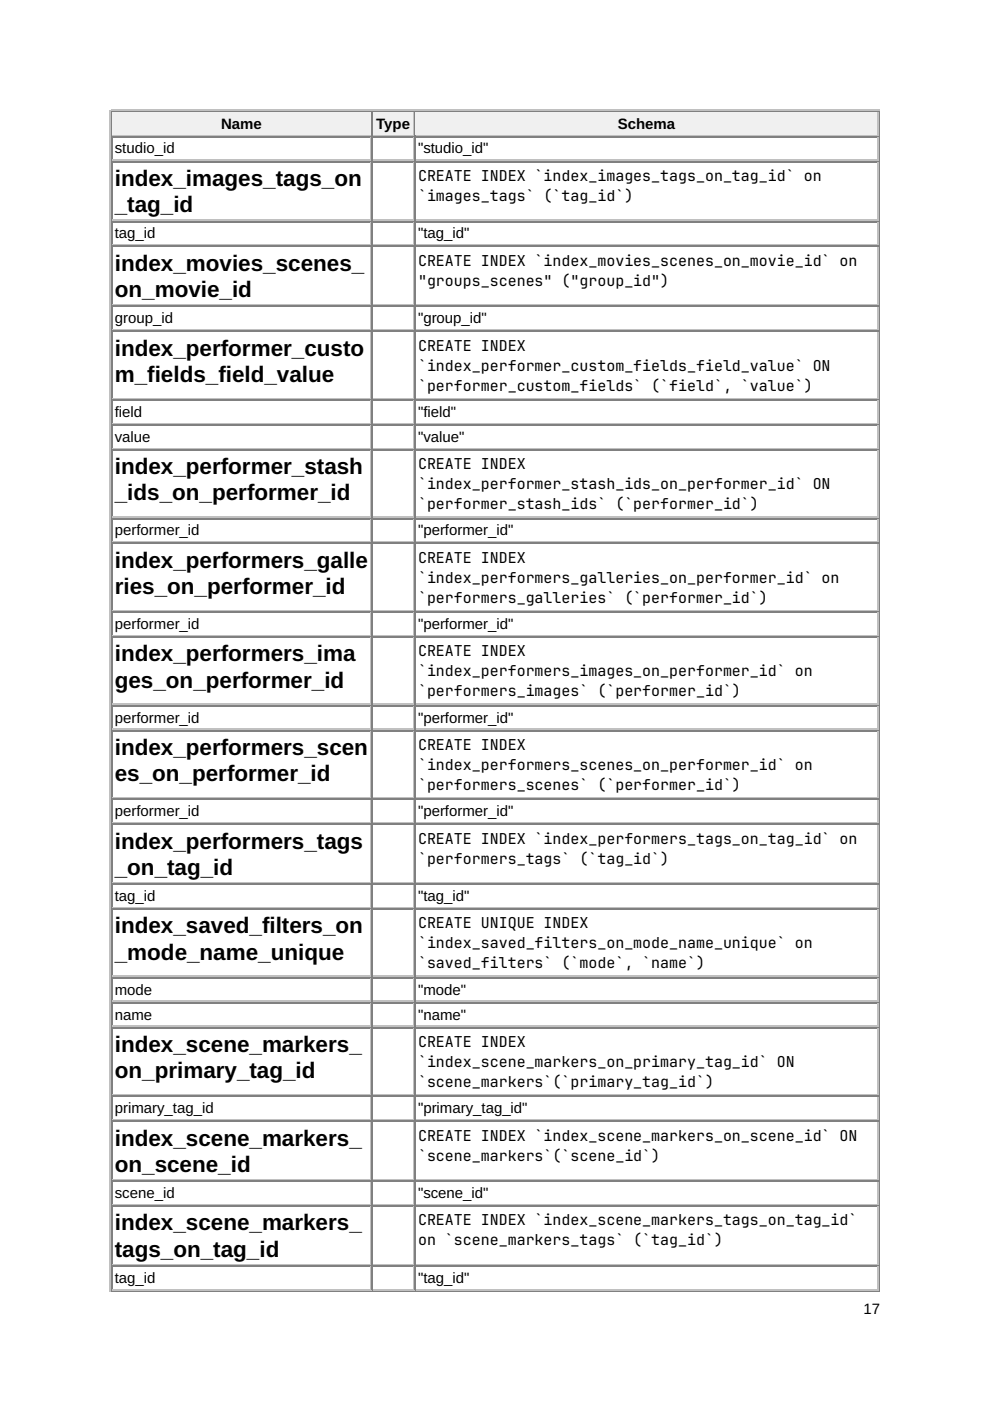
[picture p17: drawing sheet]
<svg xmlns="http://www.w3.org/2000/svg" width="210mm" height="297mm" viewBox="0 0 210 297" stroke-linecap="round" stroke-linejoin="round" font-family="sans-serif">
<defs><g id="words">
<g font-size="4.8">
<text x="24.3" y="39.4">index_images_tags_on</text>
<text x="24.3" y="45">_tag_id</text>
<text x="24.3" y="57.4">index_movies_scenes_</text>
<text x="24.3" y="63">on_movie_id</text>
<text x="24.3" y="75.4">index_performer_custo</text>
<text x="24.3" y="81">m_fields_field_value</text>
<text x="24.3" y="100.5">index_performer_stash</text>
<text x="24.3" y="106.1">_ids_on_performer_id</text>
<text x="24.3" y="120.4">index_performers_galle</text>
<text x="24.3" y="125.9">ries_on_performer_id</text>
<text x="24.3" y="140.2">index_performers_ima</text>
<text x="24.3" y="145.8">ges_on_performer_id</text>
<text x="24.3" y="160.1">index_performers_scen</text>
<text x="24.3" y="165.6">es_on_performer_id</text>
<text x="24.3" y="179.9">index_performers_tags</text>
<text x="24.3" y="185.5">_on_tag_id</text>
<text x="24.3" y="197.9">index_saved_filters_on</text>
<text x="24.3" y="203.5">_mode_name_unique</text>
<text x="24.3" y="223">index_scene_markers_</text>
<text x="24.3" y="228.6">on_primary_tag_id</text>
<text x="24.3" y="242.9">index_scene_markers_</text>
<text x="24.3" y="248.4">on_scene_id</text>
<text x="24.3" y="260.9">index_scene_markers_</text>
<text x="24.3" y="266.4">tags_on_tag_id</text>
</g>
<g font-size="3.2">
<text x="46.9" y="27.3">Name</text>
<text x="79.8" y="27.3">Type</text>
<text x="131" y="27.3">Schema</text>
<text x="24.3" y="32.5">studio_id</text>
<text x="88.6" y="32.5">&quot;studio_id&quot;</text>
<text x="88.6" y="38.4">CREATE INDEX `index_images_tags_on_tag_id` on</text>
<text x="88.6" y="42.6">`images_tags` (`tag_id`)</text>
<text x="24.3" y="50.5">tag_id</text>
<text x="88.6" y="50.5">&quot;tag_id&quot;</text>
<text x="88.6" y="56.4">CREATE INDEX `index_movies_scenes_on_movie_id` on</text>
<text x="88.6" y="60.6">&quot;groups_scenes&quot; (&quot;group_id&quot;)</text>
<text x="24.3" y="68.5">group_id</text>
<text x="88.6" y="68.5">&quot;group_id&quot;</text>
<text x="88.6" y="74.3">CREATE INDEX</text>
<text x="88.6" y="78.6">`index_performer_custom_fields_field_value` ON</text>
<text x="88.6" y="82.8">`performer_custom_fields` (`field`, `value`)</text>
<text x="24.3" y="88.4">field</text>
<text x="88.6" y="88.4">&quot;field&quot;</text>
<text x="24.3" y="93.7">value</text>
<text x="88.6" y="93.7">&quot;value&quot;</text>
<text x="88.6" y="99.5">CREATE INDEX</text>
<text x="88.6" y="103.7">`index_performer_stash_ids_on_performer_id` ON</text>
<text x="88.6" y="107.9">`performer_stash_ids` (`performer_id`)</text>
<text x="24.3" y="113.5">performer_id</text>
<text x="88.6" y="113.5">&quot;performer_id&quot;</text>
<text x="88.6" y="119.3">CREATE INDEX</text>
<text x="88.6" y="123.6">`index_performers_galleries_on_performer_id` on</text>
<text x="88.6" y="127.8">`performers_galleries` (`performer_id`)</text>
<text x="24.3" y="133.3">performer_id</text>
<text x="88.6" y="133.3">&quot;performer_id&quot;</text>
<text x="88.6" y="139.2">CREATE INDEX</text>
<text x="88.6" y="143.4">`index_performers_images_on_performer_id` on</text>
<text x="88.6" y="147.6">`performers_images` (`performer_id`)</text>
<text x="24.3" y="153.2">performer_id</text>
<text x="88.6" y="153.2">&quot;performer_id&quot;</text>
<text x="88.6" y="159">CREATE INDEX</text>
<text x="88.6" y="163.2">`index_performers_scenes_on_performer_id` on</text>
<text x="88.6" y="167.5">`performers_scenes` (`performer_id`)</text>
<text x="24.3" y="173">performer_id</text>
<text x="88.6" y="173">&quot;performer_id&quot;</text>
<text x="88.6" y="178.9">CREATE INDEX `index_performers_tags_on_tag_id` on</text>
<text x="88.6" y="183.1">`performers_tags` (`tag_id`)</text>
<text x="24.3" y="191">tag_id</text>
<text x="88.6" y="191">&quot;tag_id&quot;</text>
<text x="88.6" y="196.8">CREATE UNIQUE INDEX</text>
<text x="88.6" y="201.1">`index_saved_filters_on_mode_name_unique` on</text>
<text x="88.6" y="205.3">`saved_filters` (`mode`, `name`)</text>
<text x="24.3" y="210.9">mode</text>
<text x="88.6" y="210.9">&quot;mode&quot;</text>
<text x="24.3" y="216.2">name</text>
<text x="88.6" y="216.2">&quot;name&quot;</text>
<text x="88.6" y="222">CREATE INDEX</text>
<text x="88.6" y="226.2">`index_scene_markers_on_primary_tag_id` ON</text>
<text x="88.6" y="230.5">`scene_markers`(`primary_tag_id`)</text>
<text x="24.3" y="236">primary_tag_id</text>
<text x="88.6" y="236">&quot;primary_tag_id&quot;</text>
<text x="88.6" y="241.8">CREATE INDEX `index_scene_markers_on_scene_id` ON</text>
<text x="88.6" y="246.1">`scene_markers`(`scene_id`)</text>
<text x="24.3" y="254">scene_id</text>
<text x="88.6" y="254">&quot;scene_id&quot;</text>
<text x="88.6" y="259.8">CREATE INDEX `index_scene_markers_tags_on_tag_id`</text>
<text x="88.6" y="264.1">on `scene_markers_tags` (`tag_id`)</text>
<text x="24.3" y="272">tag_id</text>
<text x="88.6" y="272">&quot;tag_id&quot;</text>
<text x="183.1" y="278.6">17</text>
</g>
</g></defs>
<path d="M23.4 23.3v250.5M23.5 23.4h163M23.8 28.7h55M78.7 23.8v4.8" fill="none" stroke="#c0c0c0" stroke-width=".26"/>
<path d="M23.7 23.5v5.3M23.8 23.7h55M186.4 23.5v250.1M23.5 273.7h163" fill="none" stroke="#808080" stroke-width=".26"/>
<g fill="#f0f0f0">
<path d="M23.8 23.8h54.8v4.8h-54.8z"/>
<path d="M46.8 24.3h8.8v3.7h-8.8z"/>
</g>
<path d="M79 23.5v5.3M79.1 23.7h8.7" fill="none" stroke="#808080" stroke-width=".26"/>
<path d="M79.1 28.7h8.7M87.7 23.8v4.8" fill="none" stroke="#c0c0c0" stroke-width=".26"/>
<g fill="#f0f0f0">
<path d="M79.1 23.8h8.5v4.8h-8.5z"/>
<path d="M79.6 24.3h7.4v3.7h-7.4z"/>
</g>
<path d="M88 23.5v5.3M88.1 23.7h98.2" fill="none" stroke="#808080" stroke-width=".26"/>
<path d="M88.1 28.7h98.2M186.1 23.8v4.8" fill="none" stroke="#c0c0c0" stroke-width=".26"/>
<g fill="#f0f0f0">
<path d="M88.1 23.8h97.9v4.8h-97.9z"/>
<path d="M131 24.3h12.1v3.7h-12.1z"/>
</g>
<g fill="none" stroke="#808080" stroke-width=".26">
<path d="M23.7 28.8v244.8M23.8 29h55M23.8 34.3h55M79 28.8v244.8M79.1 29h8.7M79.1 34.3h8.7M88 28.8v244.8M88.1 29h98.2M88.1 34.3h98.2M23.8 47h55M23.8 52.3h55M79.1 47h8.7"/>
<path d="M79.1 52.3h8.7M88.1 47h98.2M88.1 52.3h98.2M23.8 65h55M23.8 70.2h55M79.1 65h8.7M79.1 70.2h8.7M88.1 65h98.2M88.1 70.2h98.2M23.8 84.8h55M23.8 90.1h55M23.8 95.4h55"/>
<path d="M79.1 84.8h8.7M79.1 90.1h8.7M79.1 95.4h8.7M88.1 84.8h98.2M88.1 90.1h98.2M88.1 95.4h98.2M23.8 109.9h55M23.8 115.2h55M79.1 109.9h8.7M79.1 115.2h8.7M88.1 109.9h98.2M88.1 115.2h98.2"/>
<path d="M23.8 129.8h55M23.8 135.1h55M79.1 129.8h8.7M79.1 135.1h8.7M88.1 129.8h98.2M88.1 135.1h98.2M23.8 149.6h55M23.8 154.9h55M79.1 149.6h8.7M79.1 154.9h8.7M88.1 149.6h98.2M88.1 154.9h98.2"/>
<path d="M23.8 169.5h55M23.8 174.8h55M79.1 169.5h8.7M79.1 174.8h8.7M88.1 169.5h98.2M88.1 174.8h98.2M23.8 187.5h55M23.8 192.7h55M79.1 187.5h8.7M79.1 192.7h8.7M88.1 187.5h98.2M88.1 192.7h98.2"/>
<path d="M23.8 207.3h55M23.8 212.6h55M23.8 217.9h55M79.1 207.3h8.7M79.1 212.6h8.7M79.1 217.9h8.7M88.1 207.3h98.2M88.1 212.6h98.2M88.1 217.9h98.2M23.8 232.4h55M23.8 237.7h55M79.1 232.4h8.7"/>
<path d="M79.1 237.7h8.7M88.1 232.4h98.2M88.1 237.7h98.2M23.8 250.4h55M23.8 255.7h55M79.1 250.4h8.7M79.1 255.7h8.7M88.1 250.4h98.2M88.1 255.7h98.2M23.8 268.4h55M79.1 268.4h8.7M88.1 268.4h98.2"/>
</g>
<g fill="none" stroke="#c0c0c0" stroke-width=".26">
<path d="M23.8 34h55M78.7 29.1v4.8M78.7 34.4v12.2M79.1 34h8.7M87.7 29.1v4.8M87.7 34.4v12.2M88.1 34h98.2M186.1 29.1v4.8M186.1 34.4v12.2M23.8 46.7h55M23.8 52h55M78.7 47.1v4.8"/>
<path d="M78.7 52.4v12.2M79.1 46.7h8.7M79.1 52h8.7M87.7 47.1v4.8M87.7 52.4v12.2M88.1 46.7h98.2M88.1 52h98.2M186.1 47.1v4.8M186.1 52.4v12.2M23.8 64.7h55M23.8 70h55M78.7 65.1v4.8"/>
<path d="M78.7 70.4v14M79.1 64.7h8.7M79.1 70h8.7M87.7 65.1v4.8M87.7 70.4v14M88.1 64.7h98.2M88.1 70h98.2M186.1 65.1v4.8M186.1 70.4v14M23.8 84.5h55M23.8 89.8h55M23.8 95.1h55"/>
<path d="M78.7 84.9v4.8M78.7 90.2v4.8M78.7 95.5v14M79.1 84.5h8.7M79.1 89.8h8.7M79.1 95.1h8.7M87.7 84.9v4.8M87.7 90.2v4.8M87.7 95.5v14M88.1 84.5h98.2M88.1 89.8h98.2M88.1 95.1h98.2"/>
<path d="M186.1 84.9v4.8M186.1 90.2v4.8M186.1 95.5v14M23.8 109.7h55M23.8 115h55M78.7 110.1v4.7M78.7 115.4v14M79.1 109.7h8.7M79.1 115h8.7M87.7 110.1v4.7M87.7 115.4v14M88.1 109.7h98.2"/>
<path d="M88.1 115h98.2M186.1 110.1v4.7M186.1 115.4v14M23.8 129.5h55M23.8 134.8h55M78.7 129.9v4.8M78.7 135.2v14M79.1 129.5h8.7M79.1 134.8h8.7M87.7 129.9v4.8M87.7 135.2v14M88.1 129.5h98.2"/>
<path d="M88.1 134.8h98.2M186.1 129.9v4.8M186.1 135.2v14M23.8 149.4h55M23.8 154.6h55M78.7 149.8v4.7M78.7 155v14.1M79.1 149.4h8.7M79.1 154.6h8.7M87.7 149.8v4.7M87.7 155v14.1M88.1 149.4h98.2"/>
<path d="M88.1 154.6h98.2M186.1 149.8v4.7M186.1 155v14.1M23.8 169.2h55M23.8 174.5h55M78.7 169.6v4.8M78.7 174.9v12.2M79.1 169.2h8.7M79.1 174.5h8.7M87.7 169.6v4.8M87.7 174.9v12.2M88.1 169.2h98.2"/>
<path d="M88.1 174.5h98.2M186.1 169.6v4.8M186.1 174.9v12.2M23.8 187.2h55M23.8 192.5h55M78.7 187.6v4.8M78.7 192.9v14M79.1 187.2h8.7M79.1 192.5h8.7M87.7 187.6v4.8M87.7 192.9v14M88.1 187.2h98.2"/>
<path d="M88.1 192.5h98.2M186.1 187.6v4.8M186.1 192.9v14M23.8 207h55M23.8 212.3h55M23.8 217.6h55M78.7 207.4v4.8M78.7 212.7v4.8M78.7 218v14M79.1 207h8.7M79.1 212.3h8.7M79.1 217.6h8.7"/>
<path d="M87.7 207.4v4.8M87.7 212.7v4.8M87.7 218v14M88.1 207h98.2M88.1 212.3h98.2M88.1 217.6h98.2M186.1 207.4v4.8M186.1 212.7v4.8M186.1 218v14M23.8 232.2h55M23.8 237.5h55M78.7 232.6v4.7"/>
<path d="M78.7 237.9v12.1M79.1 232.2h8.7M79.1 237.5h8.7M87.7 232.6v4.7M87.7 237.9v12.1M88.1 232.2h98.2M88.1 237.5h98.2M186.1 232.6v4.7M186.1 237.9v12.1M23.8 250.2h55M23.8 255.5h55M78.7 250.6v4.7"/>
<path d="M78.7 255.9v12.1M79.1 250.2h8.7M79.1 255.5h8.7M87.7 250.6v4.7M87.7 255.9v12.1M88.1 250.2h98.2M88.1 255.5h98.2M186.1 250.6v4.7M186.1 255.9v12.1M23.8 268.2h55M23.8 273.4h55M78.7 268.6v4.7"/>
<path d="M79.1 268.2h8.7M79.1 273.4h8.7M87.7 268.6v4.7M88.1 268.2h98.2M88.1 273.4h98.2M186.1 268.6v4.7"/>
</g>
<use href="#words"/>
</svg>
